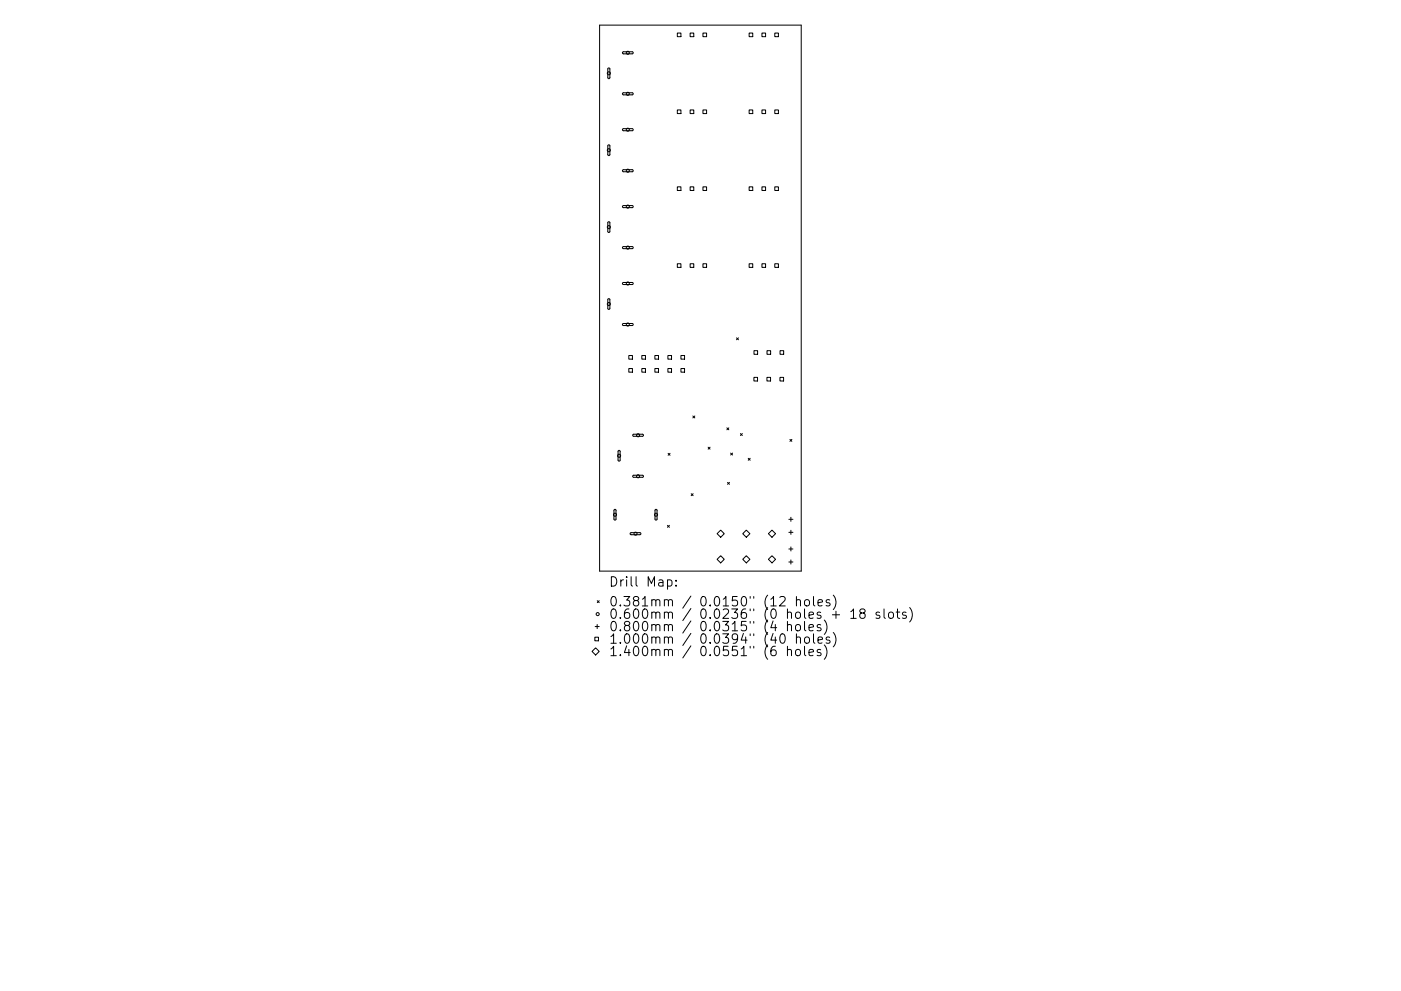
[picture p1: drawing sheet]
<svg xmlns="http://www.w3.org/2000/svg" width="297mm" height="210mm" viewBox="0 0 297 210" stroke-linecap="round" stroke-linejoin="round" font-family="sans-serif">
<defs><g id="words">
<g font-size="2.8">
<text x="129" y="124.5">Drill Map:</text>
<text x="129" y="128.7">0.381mm / 0.0150&quot; (12 holes)</text>
<text x="129" y="131.3">0.600mm / 0.0236&quot; (0 holes + 18 slots)</text>
<text x="129" y="133.9">0.800mm / 0.0315&quot; (4 holes)</text>
<text x="129" y="136.6">1.000mm / 0.0394&quot; (40 holes)</text>
<text x="129" y="139.2">1.400mm / 0.0551&quot; (6 holes)</text>
</g>
</g></defs>
<g fill="none" stroke="#000" stroke-width=".21">
<path d="M127.1 5.3h42.8v115.9h-42.8zM143.6 7h.8v.8h-.8zM146.3 7h.8v.8h-.8zM149 7h.8v.8h-.8zM158.8 7h.8v.8h-.8zM161.5 7h.8v.8h-.8zM164.3 7h.7v.8h-.7zM143.6 23.3h.8v.8h-.8zM143.6 39.6h.8v.8h-.8zM146.3 23.3h.8v.8h-.8zM146.3 39.6h.8v.8h-.8zM149 23.3h.8v.8h-.8z"/>
<path d="M149 39.6h.8v.8h-.8zM158.8 23.3h.8v.8h-.8zM158.8 39.6h.8v.8h-.8zM161.5 23.3h.8v.8h-.8zM161.5 39.6h.8v.8h-.8zM164.3 23.3h.7v.8h-.7zM164.3 39.6h.7v.8h-.7zM143.6 56h.8v.7h-.8zM146.3 56h.8v.7h-.8zM149 56h.8v.7h-.8zM158.8 56h.8v.7h-.8zM161.5 56h.8v.7h-.8z"/>
<path d="M164.3 56h.7v.7h-.7zM133.3 75.4h.8v.8h-.8zM133.3 78.2h.8v.8h-.8zM136.1 75.4h.8v.8h-.8zM136.1 78.2h.8v.8h-.8zM138.8 75.4h.8v.8h-.8zM138.8 78.2h.8v.8h-.8zM141.6 75.4h.8v.8h-.8zM141.6 78.2h.8v.8h-.8zM144.4 75.4h.7v.8h-.7zM144.4 78.2h.7v.8h-.7zM156.2 71.7l.4 .4"/>
<path d="M156.6 71.7l-.4 .4M159.9 74.4h.7v.8h-.7zM162.6 74.4h.8v.8h-.8zM165.4 74.4h.8v.8h-.8zM141.7 96.2l.4 .4M142.1 96.2l-.4 .4M146.9 88.3l.4 .4M147.3 88.3l-.4 .4M150.1 94.9l.4 .4M150.5 94.9l-.4 .4M154.1 90.8l.4 .4M154.5 90.8l-.4 .4"/>
<path d="M154.9 96.1l.4 .4M155.3 96.1l-.4 .4M157 92l.4 .4M157.4 92l-.4 .4M158.6 97.2l.5 .4M159.1 97.2l-.5 .4M159.8 80.1h.8v.7h-.8zM162.6 80.1h.8v.7h-.8zM165.4 80.1h.7v.7h-.7zM167.5 93.2l.4 .4M167.9 93.2l-.4 .4M141.5 111.5l.4 .4"/>
<path d="M141.9 111.5l-.4 .4M146.5 104.7l.5 .5M147 104.7l-.5 .5M152 118.7l.8-.8 .8 .8-.8 .7zM152.8 112.5l.8 .7-.8 .8-.8-.8zM154.3 102.3l.4 .5M154.7 102.3l-.4 .5M157.5 113.2l.7-.7 .8 .7-.8 .8zM157.5 118.7l.7-.8 .8 .8-.8 .7zM162.9 118.7l.8-.8 .7 .8-.7 .7zM163.7 112.5l.7 .7-.7 .8-.8-.8zM167.3 110.2h.8"/>
<path d="M167.3 112.9h.8M167.3 116.5h.8M167.3 119.2h.8M167.7 109.7v.9M167.7 112.5v.9M167.7 116v.9M167.7 118.8v.9M126.1 135.2h.8v.8h-.8zM126.2 132.9h.8M126.3 137.5l.7 .7-.7 .8-.8-.8zM126.6 132.5v.9M126.6 127.4l.4 .5"/>
<path d="M127 127.4l-.4 .5M141.5 123.1l.6-.1 .4 .4v.6l-.2 .3h-.8M143.3 124.2v.2M143.3 123.1v.2M165.3 126.7l.3-.1 .7 .1a.54 .54 0 0 1 .1 .7l-1.2 1.2h1.3M165.5 134.7l.5-.2a1.25 1.25 0 0 1 0 2l-.4-.1-.2-.3-.1-.9zM167 132.7a.5 .5 0 0 1 .8 .1v1M167 138a.5 .5 0 0 1 .8 .1v1M167 131.8v2M167 137.1v2M168.8 132.7a.54 .54 0 0 1 .5-.2 .54 .54 0 0 1 .4 .4v.6a.54 .54 0 0 1-.5 .4 .54 .54 0 0 1-.5-.4zM168.8 138a.54 .54 0 0 1 .5-.2 .54 .54 0 0 1 .4 .4v.5a.54 .54 0 0 1-.5 .4 .54 .54 0 0 1-.5-.4z"/>
<path d="M168.9 127.4l.2-.2 .5 .1 .1 1.3M168.9 135.3a.5 .5 0 0 1 .8 .1v1.1M168.9 126.6v2M168.9 134.5v2M170.6 131.8v1.8l.3 .2M170.6 137.1v1.7l.3 .3M170.7 127.4l.3-.2a.54 .54 0 0 1 .6 .4v.6a.54 .54 0 0 1-.5 .4 .54 .54 0 0 1-.5-.4zM170.7 135.3a.54 .54 0 0 1 .5-.2 .54 .54 0 0 1 .4 .4v.6a.54 .54 0 0 1-.5 .4 .54 .54 0 0 1-.5-.4zM171.5 133.2l1-.2-.1-.4-.6-.1-.3 .3 .1 .9h.8M171.5 138.5l1-.2-.1-.4-.6-.1-.3 .3 .1 .9h.8M172.5 126.6v1.7l.3 .3M172.5 134.5v1.7l.3 .3"/>
<path d="M173.4 127.9l1-.2-.1-.4-.6-.1-.3 .3 .1 1h.8M173.4 135.8l1-.2-.1-.4-.6-.1-.3 .3 .1 1h.8M174 132.6l-.5-.1-.3 .3 .1 .3 .7 .2v.4h-.8M174 137.9l-.5-.1-.3 .3 .1 .3 .7 .1v.5h-.8M174.8 131.6a2.29 2.29 0 0 1 0 3M174.8 136.8a2.29 2.29 0 0 1 0 3.1M175.9 127.3l-.5-.1-.3 .3 .1 .3 .7 .2v.5h-.8M175.9 135.2l-.5-.1-.3 .3 .1 .3 .7 .2v.5h-.8M176.5 130.4h1.5M176.7 126.3a2.29 2.29 0 0 1 0 3M176.7 134.2a2.29 2.29 0 0 1 0 3M180.4 129.8l.6-.6v2"/>
<path d="M180.4 131.2h1.1M182.7 130.1l-.4-.4 .1-.3 .3-.2 .5 .1 .2 .3-.1 .3-.8 .2-.2 .3v.4l.4 .4 .5-.1 .2-.3v-.4l-.3-.3M186.5 130l-.5-.1-.3 .2 .1 .3 .7 .2v.5h-.8M187.4 129.2v1.7l.3 .3M188.5 130.1l.3-.2 .5 .2 .1 .7-.2 .3-.4 .1-.3-.2zM190 129.9h.8M190.3 129.2v1.7l.1 .2 .4 .1M192.1 130l-.5-.1-.3 .2 .1 .3 .7 .2v.5h-.8M192.9 128.9a2.29 2.29 0 0 1 0 3.1"/>
<circle cx="129.1" cy="15.6" r=".33"/>
<circle cx="133.1" cy="19.9" r=".33"/>
<circle cx="133.1" cy="11.2" r=".33"/>
<circle cx="129.1" cy="31.9" r=".33"/>
<circle cx="133.1" cy="36.2" r=".33"/>
<circle cx="133.1" cy="27.5" r=".33"/>
<circle cx="129.1" cy="48.2" r=".33"/>
<circle cx="133.1" cy="43.8" r=".33"/>
<circle cx="133.1" cy="52.5" r=".33"/>
<circle cx="129.1" cy="64.5" r=".33"/>
<circle cx="133.1" cy="60.2" r=".33"/>
<circle cx="133.1" cy="68.9" r=".33"/>
<circle cx="131.3" cy="96.7" r=".33"/>
<circle cx="135.3" cy="92.3" r=".33"/>
<circle cx="130.4" cy="109.2" r=".33"/>
<circle cx="134.7" cy="113.2" r=".33"/>
<circle cx="135.3" cy="101" r=".33"/>
<circle cx="139.1" cy="109.2" r=".33"/>
<circle cx="126.7" cy="130.3" r=".33"/>
</g>
<g fill="none" stroke="#000" stroke-width=".22">
<path d="M128.9 14.5l.3-.1 .1 .2v1.9l-.2 .2-.2-.2zM132 11h2.1l.2 .2-.2 .2h-1.9l-.2-.1zM132 19.8l2.1-.1 .2 .2-.2 .2h-1.9l-.2-.1zM128.9 30.8l.3-.1 .1 .2v1.9l-.2 .2-.2-.2zM132 27.4l2.1-.1 .2 .2-.2 .2h-1.9l-.2-.1zM132 36.1l2.1-.1 .2 .2-.2 .2h-1.9l-.2-.1zM128.9 47.1h.3l.1 .1v1.9l-.2 .2-.2-.2zM132 43.7l2.1-.1 .2 .3-.2 .2h-1.9l-.2-.2zM132 52.4l2.1-.1 .2 .3-.2 .2h-1.9l-.2-.2zM132 60l2.1-.1 .2 .3-.2 .2h-1.9l-.2-.2zM128.9 63.4h.3l.1 .2v1.8l-.2 .2-.2-.2zM132 68.7l2.1-.1 .2 .3-.2 .2h-1.9l-.2-.2z"/>
<path d="M131.1 95.6h.2l.2 .2v1.8l-.2 .2-.3-.2zM134.2 92.2l2-.1 .2 .3-.2 .2h-1.9l-.1-.2zM130.2 108.1h.3l.1 .2v1.8l-.2 .2-.2-.2zM133.7 113.1l2-.1 .2 .2-.2 .2h-1.9l-.2-.1zM134.2 100.9l2-.1 .2 .3-.2 .2h-1.9l-.1-.2zM138.9 108.1h.3l.1 .2v1.8l-.2 .2-.2-.2z"/>
</g>
<use href="#words"/>
</svg>
